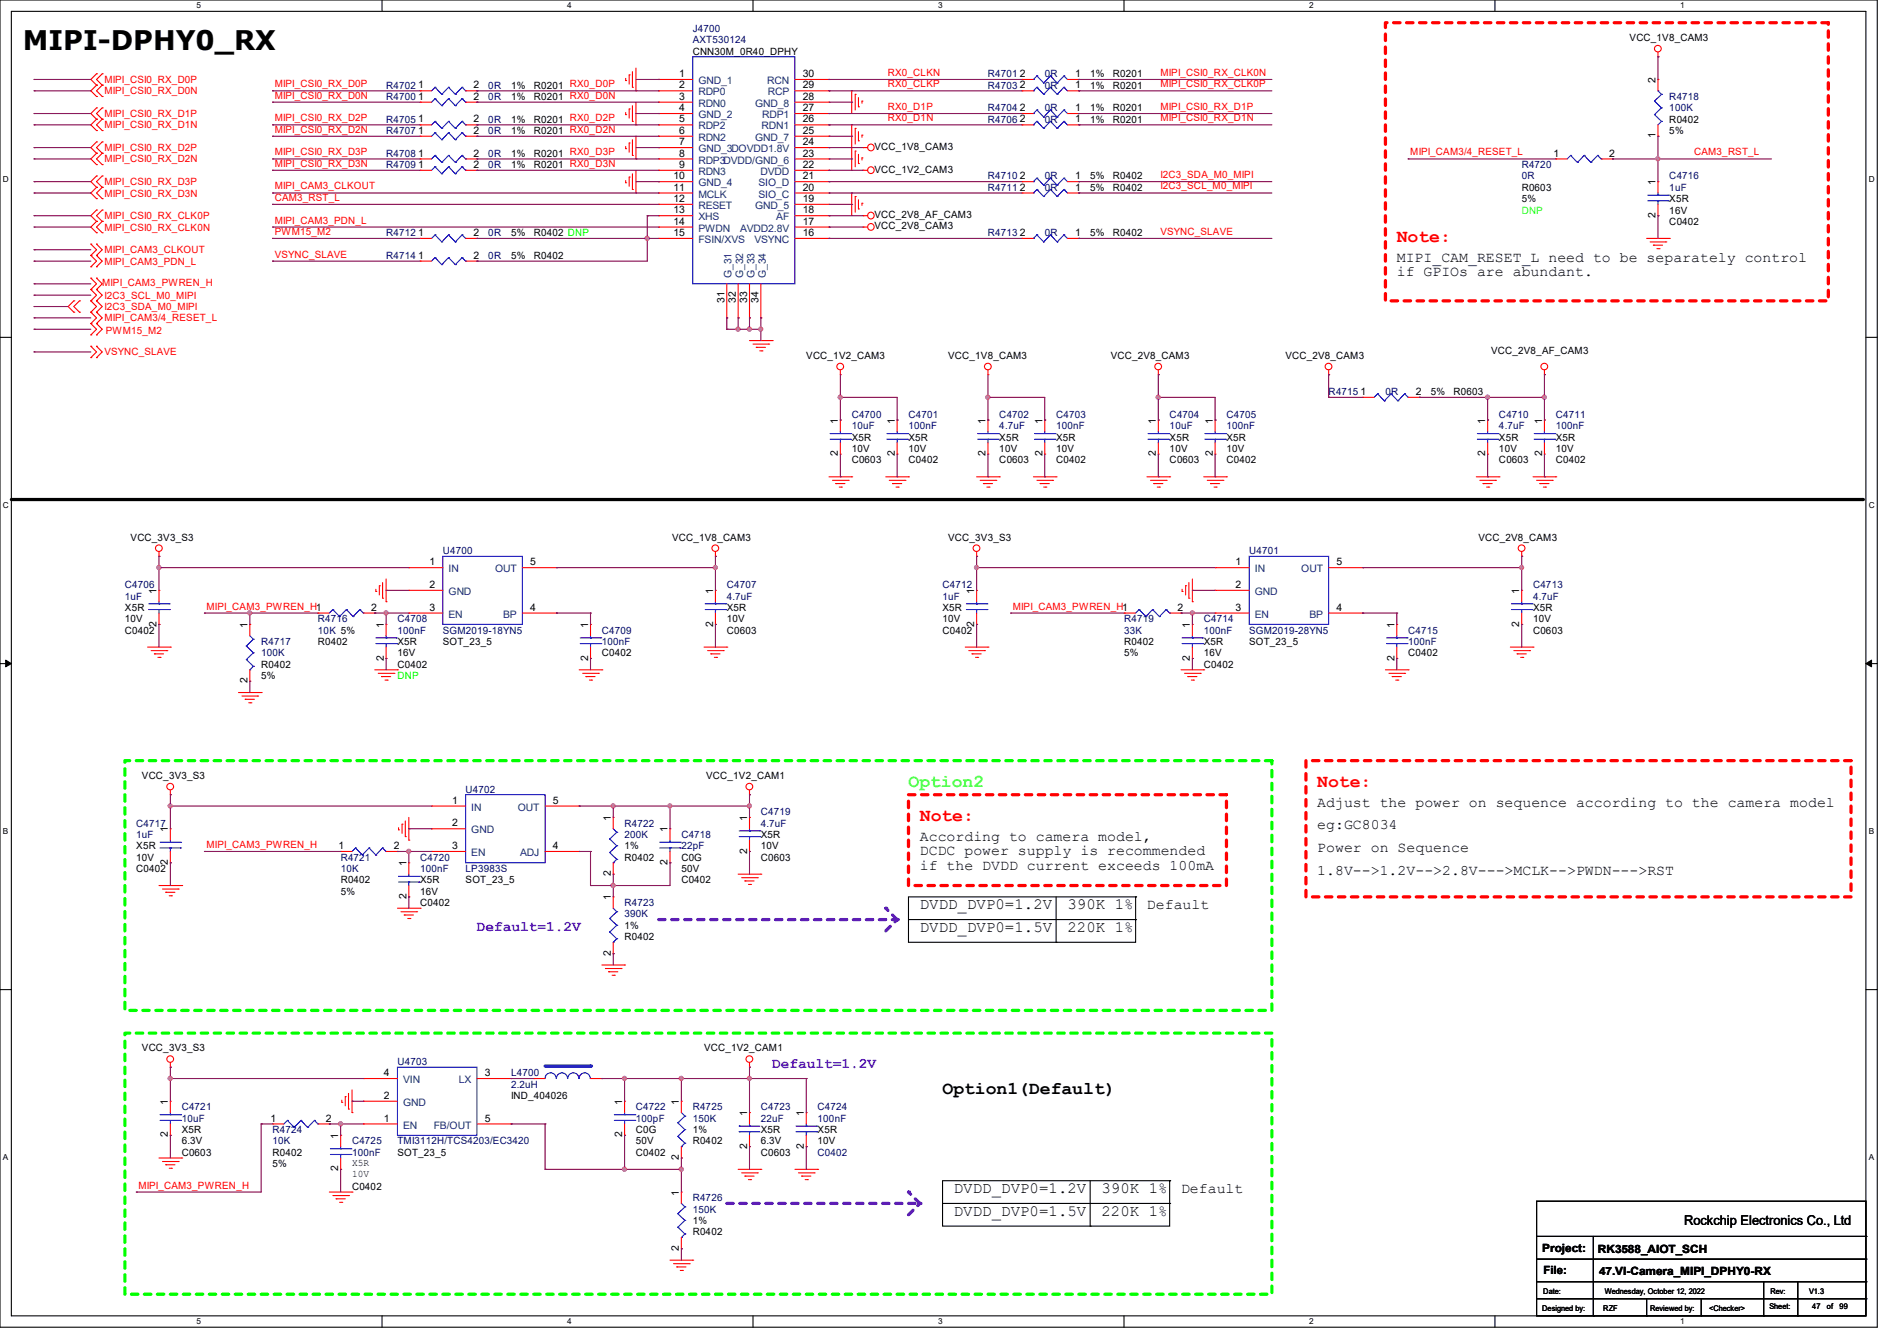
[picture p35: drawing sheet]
<svg xmlns="http://www.w3.org/2000/svg" width="297mm" height="210mm" viewBox="0 0 297 210" stroke-linecap="round" stroke-linejoin="round" font-family="sans-serif">
<defs><g id="words">
<text font-size="4.2" x="3.6" y="7.8">MIPI-DPHY0_RX</text>
<g font-size="2.8" fill="#f00">
<text x="218.7" y="37.9">Note:</text>
<text x="206.2" y="123.3">Note:</text>
<text x="144" y="128.6">Note:</text>
</g>
<text font-size="2.8" fill="#80ff00" x="142.2" y="123.3">Option2</text>
<text font-size="2.8" x="147.6" y="171.3">Option1(Default)</text>
<g font-size="2.5">
<text x="144" y="142.4">DVDD_DVP0=1.2V</text>
<text x="167.1" y="142.4">390K 1%</text>
<text x="144" y="146">DVDD_DVP0=1.5V</text>
<text x="167.1" y="146">220K 1%</text>
<text x="149.4" y="190.4">DVDD_DVP0=1.5V</text>
<text x="149.4" y="186.9">DVDD_DVP0=1.2V</text>
<text x="172.5" y="190.4">220K 1%</text>
<text x="172.5" y="186.9">390K 1%</text>
</g>
<g font-size="2.3">
<text x="218.7" y="41">MIPI_CAM_RESET_L need to be separately control</text>
<text x="218.7" y="43.3">if GPIOs are abundant.</text>
<text x="144" y="131.7">According to camera model,</text>
<text x="206.2" y="126.3">Adjust the power on sequence according to the camera model</text>
<text x="206.2" y="129.9">eg:GC8034</text>
<text x="144" y="133.9">DCDC power supply is recommended</text>
<text x="144" y="136.2">if the DVDD current exceeds 100mA</text>
<text x="206.2" y="133.4">Power on Sequence</text>
<text x="206.2" y="137">1.8V--&gt;1.2V--&gt;2.8V---&gt;MCLK--&gt;PWDN---&gt;RST</text>
<text x="179.6" y="142.3">Default</text>
<text x="184.9" y="186.8">Default</text>
</g>
<g font-size="2.3" fill="#8000ff">
<text x="74.7" y="145.9">Default=1.2V</text>
<text x="120.9" y="167.2">Default=1.2V</text>
</g>
<text font-size="2.1" x="263.7" y="191.9">Rockchip Electronics Co., Ltd</text>
<g font-size="1.8">
<text x="241.5" y="196">Project:</text>
<text x="250.2" y="196.2">RK3588_AIOT_SCH</text>
<text x="241.6" y="199.6">File:</text>
<text x="250.4" y="199.7">47.VI-Camera_MIPI_DPHY0-RX</text>
</g>
<g font-size="1.6" fill="#000080">
<text x="108.5" y="5">J4700</text>
<text x="108.5" y="6.8">AXT530124</text>
<text x="60.5" y="13.9">R4702</text>
<text x="60.5" y="15.7">R4700</text>
<text x="76.5" y="13.9">0R</text>
<text x="76.5" y="15.7">0R</text>
<text x="154.7" y="12.1">R4701</text>
<text x="154.7" y="13.9">R4703</text>
<text x="154.7" y="17.4">R4704</text>
<text x="163.6" y="12.1">0R</text>
<text x="163.6" y="13.9">0R</text>
<text x="163.6" y="17.4">0R</text>
<text x="261.4" y="15.7">R4718</text>
<text x="261.4" y="17.4">100K</text>
<text x="60.5" y="21">R4707</text>
<text x="60.5" y="19.2">R4705</text>
<text x="76.5" y="21">0R</text>
<text x="76.5" y="19.2">0R</text>
<text x="154.7" y="19.2">R4706</text>
<text x="163.6" y="19.2">0R</text>
<text x="60.5" y="26.3">R4709</text>
<text x="60.5" y="24.6">R4708</text>
<text x="76.5" y="26.3">0R</text>
<text x="76.5" y="24.6">0R</text>
<text x="154.7" y="29.9">R4711</text>
<text x="154.7" y="28.1">R4710</text>
<text x="163.6" y="29.9">0R</text>
<text x="163.6" y="28.1">0R</text>
<text x="238.3" y="26.3">R4720</text>
<text x="238.3" y="28.1">0R</text>
<text x="261.4" y="28.1">C4716</text>
<text x="261.4" y="29.9">1uF</text>
<text x="60.5" y="40.6">R4714</text>
<text x="60.5" y="37">R4712</text>
<text x="76.5" y="40.6">0R</text>
<text x="76.5" y="37">0R</text>
<text x="154.7" y="37">R4713</text>
<text x="163.6" y="37">0R</text>
<text x="133.3" y="65.4">C4700</text>
<text x="142.2" y="65.4">C4701</text>
<text x="156.5" y="65.4">C4702</text>
<text x="165.4" y="65.4">C4703</text>
<text x="183.1" y="65.4">C4704</text>
<text x="192" y="65.4">C4705</text>
<text x="208" y="61.9">R4715</text>
<text x="216.9" y="61.9">0R</text>
<text x="234.7" y="65.4">C4710</text>
<text x="243.6" y="65.4">C4711</text>
<text x="133.3" y="67.2">10uF</text>
<text x="142.2" y="67.2">100nF</text>
<text x="156.5" y="67.2">4.7uF</text>
<text x="165.4" y="67.2">100nF</text>
<text x="183.1" y="67.2">10uF</text>
<text x="192" y="67.2">100nF</text>
<text x="234.7" y="67.2">4.7uF</text>
<text x="243.6" y="67.2">100nF</text>
<text x="69.3" y="86.8">U4700</text>
<text x="195.6" y="86.8">U4701</text>
<text x="19.6" y="92.1">C4706</text>
<text x="19.6" y="93.9">1uF</text>
<text x="113.8" y="92.1">C4707</text>
<text x="113.8" y="93.9">4.7uF</text>
<text x="147.6" y="92.1">C4712</text>
<text x="147.6" y="93.9">1uF</text>
<text x="240" y="92.1">C4713</text>
<text x="240" y="93.9">4.7uF</text>
<text x="40.9" y="101">R4717</text>
<text x="49.8" y="97.4">R4716</text>
<text x="49.8" y="99.2">10K 5%</text>
<text x="62.2" y="97.4">C4708</text>
<text x="62.2" y="99.2">100nF</text>
<text x="69.3" y="99.2">SGM2019-18YN5</text>
<text x="94.2" y="99.2">C4709</text>
<text x="94.2" y="101">100nF</text>
<text x="176" y="97.4">R4719</text>
<text x="176" y="99.2">33K</text>
<text x="188.5" y="97.4">C4714</text>
<text x="188.5" y="99.2">100nF</text>
<text x="195.6" y="99.2">SGM2019-28YN5</text>
<text x="220.5" y="99.2">C4715</text>
<text x="220.5" y="101">100nF</text>
<text x="40.9" y="102.8">100K</text>
<text x="72.9" y="124.1">U4702</text>
<text x="21.3" y="129.5">C4717</text>
<text x="21.3" y="131.2">1uF</text>
<text x="97.8" y="129.5">R4722</text>
<text x="97.8" y="131.2">200K</text>
<text x="106.7" y="131.2">C4718</text>
<text x="119.1" y="127.7">C4719</text>
<text x="119.1" y="129.5">4.7uF</text>
<text x="53.3" y="134.8">R4721</text>
<text x="53.3" y="136.6">10K</text>
<text x="65.8" y="134.8">C4720</text>
<text x="65.8" y="136.6">100nF</text>
<text x="72.9" y="136.6">LP3983S</text>
<text x="106.7" y="133">22pF</text>
<text x="97.8" y="141.9">R4723</text>
<text x="97.8" y="143.7">390K</text>
<text x="62.2" y="166.8">U4703</text>
<text x="28.4" y="173.9">C4721</text>
<text x="80" y="168.6">L4700</text>
<text x="80" y="170.3">2.2uH</text>
<text x="99.6" y="173.9">C4722</text>
<text x="108.5" y="173.9">R4725</text>
<text x="119.1" y="173.9">C4723</text>
<text x="128" y="173.9">C4724</text>
<text x="28.4" y="175.7">10uF</text>
<text x="42.7" y="177.5">R4724</text>
<text x="42.7" y="179.2">10K</text>
<text x="55.1" y="179.2">C4725</text>
<text x="62.2" y="179.2">TMI3112H/TCS4203/EC3420</text>
<text x="99.6" y="175.7">100pF</text>
<text x="108.5" y="175.7">150K</text>
<text x="119.1" y="175.7">22uF</text>
<text x="128" y="175.7">100nF</text>
<text x="55.1" y="181">100nF</text>
<text x="128" y="181">C0402</text>
<text x="108.5" y="188.1">R4726</text>
<text x="108.5" y="189.9">150K</text>
</g>
<g font-size="1.6">
<text x="108.5" y="8.6">CNN30M_0R40_DPHY</text>
<text x="255.1" y="6.4">VCC_1V8_CAM3</text>
<text x="65.4" y="13.8">1</text>
<text x="65.4" y="15.6">1</text>
<text x="74.1" y="13.8">2</text>
<text x="74.1" y="15.6">2</text>
<text x="80" y="13.9">1%</text>
<text x="80" y="15.7">1%</text>
<text x="83.6" y="13.9">R0201 RX0_D0P</text>
<text x="83.6" y="15.7">R0201 RX0_D0N</text>
<text x="106.3" y="12.1">1</text>
<text x="106.3" y="13.8">2</text>
<text x="106.3" y="15.6">3</text>
<text x="106.3" y="17.4">4</text>
<text x="125.7" y="17.4">27</text>
<text x="125.7" y="15.6">28</text>
<text x="125.7" y="13.8">29</text>
<text x="125.7" y="12.1">30</text>
<text x="159.7" y="12.1">2</text>
<text x="159.7" y="13.8">2</text>
<text x="159.7" y="17.4">2</text>
<text x="168.4" y="12.1">1</text>
<text x="168.4" y="13.8">1</text>
<text x="168.4" y="17.4">1</text>
<text x="170.7" y="12.1">1%</text>
<text x="170.7" y="13.9">1%</text>
<text x="170.7" y="17.4">1%</text>
<text x="174.2" y="12.1">R0201</text>
<text x="174.2" y="13.9">R0201</text>
<text x="174.2" y="17.4">R0201</text>
<text x="259.2" y="13" transform="rotate(-90 259.2 13)">2</text>
<text x="65.4" y="21">1</text>
<text x="65.4" y="19.2">1</text>
<text x="74.1" y="21">2</text>
<text x="74.1" y="19.2">2</text>
<text x="80" y="21">1%</text>
<text x="80" y="19.2">1%</text>
<text x="83.6" y="21">R0201 RX0_D2N</text>
<text x="83.6" y="19.2">R0201 RX0_D2P</text>
<text x="106.3" y="19.2">5</text>
<text x="106.3" y="21">6</text>
<text x="106.3" y="22.7">7</text>
<text x="125.7" y="22.7">24</text>
<text x="125.7" y="21">25</text>
<text x="125.7" y="19.2">26</text>
<text x="136.9" y="23.5">VCC_1V8_CAM3</text>
<text x="159.7" y="19.2">2</text>
<text x="168.4" y="19.2">1</text>
<text x="170.7" y="19.2">1%</text>
<text x="174.2" y="19.2">R0201</text>
<text x="259.2" y="21.7" transform="rotate(-90 259.2 21.7)">1</text>
<text x="261.4" y="19.2">R0402</text>
<text x="261.4" y="21">5%</text>
<text x="65.4" y="26.3">1</text>
<text x="65.4" y="24.5">1</text>
<text x="74.1" y="26.3">2</text>
<text x="74.1" y="24.5">2</text>
<text x="80" y="26.3">1%</text>
<text x="80" y="24.6">1%</text>
<text x="83.6" y="26.3">R0201 RX0_D3N</text>
<text x="83.6" y="24.6">R0201 RX0_D3P</text>
<text x="105.5" y="28.1">10</text>
<text x="105.5" y="29.8">11</text>
<text x="106.3" y="24.5">8</text>
<text x="106.3" y="26.3">9</text>
<text x="125.7" y="29.8">20</text>
<text x="125.7" y="28.1">21</text>
<text x="125.7" y="26.3">22</text>
<text x="125.7" y="24.5">23</text>
<text x="136.9" y="27.1">VCC_1V2_CAM3</text>
<text x="159.7" y="29.8">2</text>
<text x="159.7" y="28.1">2</text>
<text x="168.4" y="29.8">1</text>
<text x="168.4" y="28.1">1</text>
<text x="170.7" y="29.9">5%</text>
<text x="170.7" y="28.1">5%</text>
<text x="174.2" y="29.9">R0402</text>
<text x="174.2" y="28.1">R0402</text>
<text x="238.3" y="29.9">R0603</text>
<text x="243.2" y="24.5">1</text>
<text x="251.9" y="24.5">2</text>
<text x="259.2" y="29" transform="rotate(-90 259.2 29)">1</text>
<text x="105.5" y="31.6">12</text>
<text x="105.5" y="33.4">13</text>
<text x="105.5" y="35.2">14</text>
<text x="125.7" y="35.2">17</text>
<text x="125.7" y="33.4">18</text>
<text x="125.7" y="31.6">19</text>
<text x="136.9" y="35.9">VCC_2V8_CAM3</text>
<text x="136.9" y="34.2">VCC_2V8_AF_CAM3</text>
<text x="238.3" y="31.7">5%</text>
<text x="259.2" y="34.1" transform="rotate(-90 259.2 34.1)">2</text>
<text x="261.4" y="35.2">C0402</text>
<text x="261.4" y="31.7">X5R</text>
<text x="261.4" y="33.4">16V</text>
<text x="65.4" y="40.5">1</text>
<text x="65.4" y="37">1</text>
<text x="74.1" y="40.5">2</text>
<text x="74.1" y="37">2</text>
<text x="80" y="40.6">5%</text>
<text x="80" y="37">5%</text>
<text x="83.6" y="40.6">R0402</text>
<text x="83.6" y="37">R0402 DNP</text>
<text x="105.5" y="37">15</text>
<text x="125.7" y="37">16</text>
<text x="159.7" y="37">2</text>
<text x="168.4" y="37">1</text>
<text x="170.7" y="37">5%</text>
<text x="174.2" y="37">R0402</text>
<text x="113.4" y="47.5" transform="rotate(-90 113.4 47.5)">31</text>
<text x="115.2" y="47.5" transform="rotate(-90 115.2 47.5)">32</text>
<text x="117" y="47.5" transform="rotate(-90 117 47.5)">33</text>
<text x="118.7" y="47.5" transform="rotate(-90 118.7 47.5)">34</text>
<text x="126.2" y="56.2">VCC_1V2_CAM3</text>
<text x="148.5" y="56.2">VCC_1V8_CAM3</text>
<text x="173.9" y="56.2">VCC_2V8_CAM3</text>
<text x="201.3" y="56.2">VCC_2V8_CAM3</text>
<text x="233.5" y="55.5">VCC_2V8_AF_CAM3</text>
<text x="213" y="61.8">1</text>
<text x="221.7" y="61.8">2</text>
<text x="224" y="61.9">5%</text>
<text x="227.6" y="61.9">R0603</text>
<text x="131.2" y="71.5" transform="rotate(-90 131.2 71.5)">2</text>
<text x="131.2" y="66.3" transform="rotate(-90 131.2 66.3)">1</text>
<text x="133.3" y="69">X5R</text>
<text x="133.3" y="70.8">10V</text>
<text x="140.1" y="71.5" transform="rotate(-90 140.1 71.5)">2</text>
<text x="140.1" y="66.3" transform="rotate(-90 140.1 66.3)">1</text>
<text x="142.2" y="69">X5R</text>
<text x="142.2" y="70.8">10V</text>
<text x="154.3" y="71.5" transform="rotate(-90 154.3 71.5)">2</text>
<text x="154.3" y="66.3" transform="rotate(-90 154.3 66.3)">1</text>
<text x="156.5" y="69">X5R</text>
<text x="156.5" y="70.8">10V</text>
<text x="163.2" y="71.5" transform="rotate(-90 163.2 71.5)">2</text>
<text x="163.2" y="66.3" transform="rotate(-90 163.2 66.3)">1</text>
<text x="165.4" y="69">X5R</text>
<text x="165.4" y="70.8">10V</text>
<text x="181" y="71.5" transform="rotate(-90 181 71.5)">2</text>
<text x="181" y="66.3" transform="rotate(-90 181 66.3)">1</text>
<text x="183.1" y="69">X5R</text>
<text x="183.1" y="70.8">10V</text>
<text x="189.9" y="71.5" transform="rotate(-90 189.9 71.5)">2</text>
<text x="189.9" y="66.3" transform="rotate(-90 189.9 66.3)">1</text>
<text x="192" y="69">X5R</text>
<text x="192" y="70.8">10V</text>
<text x="232.5" y="71.5" transform="rotate(-90 232.5 71.5)">2</text>
<text x="232.5" y="66.3" transform="rotate(-90 232.5 66.3)">1</text>
<text x="234.7" y="69">X5R</text>
<text x="234.7" y="70.8">10V</text>
<text x="241.4" y="71.5" transform="rotate(-90 241.4 71.5)">2</text>
<text x="241.4" y="66.3" transform="rotate(-90 241.4 66.3)">1</text>
<text x="243.6" y="69">X5R</text>
<text x="243.6" y="70.8">10V</text>
<text x="133.3" y="72.6">C0603</text>
<text x="142.2" y="72.6">C0402</text>
<text x="156.5" y="72.6">C0603</text>
<text x="165.4" y="72.6">C0402</text>
<text x="183.1" y="72.6">C0603</text>
<text x="192" y="72.6">C0402</text>
<text x="234.7" y="72.6">C0603</text>
<text x="243.6" y="72.6">C0402</text>
<text x="20.4" y="84.7">VCC_3V3_S3</text>
<text x="67.2" y="88.5">1</text>
<text x="83" y="88.5">5</text>
<text x="105.2" y="84.7">VCC_1V8_CAM3</text>
<text x="148.5" y="84.7">VCC_3V3_S3</text>
<text x="193.5" y="88.5">1</text>
<text x="209.3" y="88.5">5</text>
<text x="231.5" y="84.7">VCC_2V8_CAM3</text>
<text x="19.6" y="95.7">X5R</text>
<text x="24.5" y="93" transform="rotate(-90 24.5 93)">1</text>
<text x="58.1" y="95.6">2</text>
<text x="67.2" y="92.1">2</text>
<text x="67.2" y="95.6">3</text>
<text x="83" y="95.6">4</text>
<text x="111.6" y="93" transform="rotate(-90 111.6 93)">1</text>
<text x="113.8" y="95.7">X5R</text>
<text x="147.6" y="95.7">X5R</text>
<text x="152.5" y="93" transform="rotate(-90 152.5 93)">1</text>
<text x="184.4" y="95.6">2</text>
<text x="193.5" y="92.1">2</text>
<text x="193.5" y="95.6">3</text>
<text x="209.3" y="95.6">4</text>
<text x="237.9" y="93" transform="rotate(-90 237.9 93)">1</text>
<text x="240" y="95.7">X5R</text>
<text x="19.6" y="99.2">C0402</text>
<text x="19.6" y="97.4">10V</text>
<text x="24.5" y="98.1" transform="rotate(-90 24.5 98.1)">2</text>
<text x="38.7" y="98.3" transform="rotate(-90 38.7 98.3)">1</text>
<text x="49.8" y="101">R0402</text>
<text x="60.1" y="98.3" transform="rotate(-90 60.1 98.3)">1</text>
<text x="62.2" y="101">X5R</text>
<text x="69.3" y="101">SOT_23_5</text>
<text x="92.1" y="98.3" transform="rotate(-90 92.1 98.3)">1</text>
<text x="111.6" y="98.1" transform="rotate(-90 111.6 98.1)">2</text>
<text x="113.8" y="99.2">C0603</text>
<text x="113.8" y="97.4">10V</text>
<text x="147.6" y="99.2">C0402</text>
<text x="147.6" y="97.4">10V</text>
<text x="152.5" y="98.1" transform="rotate(-90 152.5 98.1)">2</text>
<text x="176" y="101">R0402</text>
<text x="186.3" y="98.3" transform="rotate(-90 186.3 98.3)">1</text>
<text x="188.5" y="101">X5R</text>
<text x="195.6" y="101">SOT_23_5</text>
<text x="218.3" y="98.3" transform="rotate(-90 218.3 98.3)">1</text>
<text x="237.9" y="98.1" transform="rotate(-90 237.9 98.1)">2</text>
<text x="240" y="99.2">C0603</text>
<text x="240" y="97.4">10V</text>
<text x="38.7" y="107" transform="rotate(-90 38.7 107)">2</text>
<text x="40.9" y="104.6">R0402</text>
<text x="40.9" y="106.3">5%</text>
<text x="60.1" y="103.5" transform="rotate(-90 60.1 103.5)">2</text>
<text x="62.2" y="104.6">C0402</text>
<text x="62.2" y="102.8">16V</text>
<text x="92.1" y="103.5" transform="rotate(-90 92.1 103.5)">2</text>
<text x="94.2" y="102.8">C0402</text>
<text x="176" y="102.8">5%</text>
<text x="186.3" y="103.5" transform="rotate(-90 186.3 103.5)">2</text>
<text x="188.5" y="104.6">C0402</text>
<text x="188.5" y="102.8">16V</text>
<text x="218.3" y="103.5" transform="rotate(-90 218.3 103.5)">2</text>
<text x="220.5" y="102.8">C0402</text>
<text x="22.2" y="122">VCC_3V3_S3</text>
<text x="70.8" y="125.9">1</text>
<text x="86.6" y="125.9">5</text>
<text x="110.6" y="122">VCC_1V2_CAM1</text>
<text x="26.3" y="130.3" transform="rotate(-90 26.3 130.3)">1</text>
<text x="70.8" y="129.4">2</text>
<text x="95.6" y="128.6" transform="rotate(-90 95.6 128.6)">1</text>
<text x="104.5" y="130.3" transform="rotate(-90 104.5 130.3)">1</text>
<text x="117" y="128.6" transform="rotate(-90 117 128.6)">1</text>
<text x="119.1" y="131.2">X5R</text>
<text x="21.3" y="136.6">C0402</text>
<text x="21.3" y="133">X5R</text>
<text x="21.3" y="134.8">10V</text>
<text x="26.3" y="135.5" transform="rotate(-90 26.3 135.5)">2</text>
<text x="53" y="133">1</text>
<text x="61.7" y="133">2</text>
<text x="63.6" y="135.7" transform="rotate(-90 63.6 135.7)">1</text>
<text x="70.8" y="133">3</text>
<text x="86.6" y="133">4</text>
<text x="95.6" y="137.2" transform="rotate(-90 95.6 137.2)">2</text>
<text x="97.8" y="134.8">R0402</text>
<text x="97.8" y="133">1%</text>
<text x="104.5" y="135.5" transform="rotate(-90 104.5 135.5)">2</text>
<text x="106.7" y="134.8">C0G</text>
<text x="106.7" y="136.6">50V</text>
<text x="117" y="133.7" transform="rotate(-90 117 133.7)">2</text>
<text x="119.1" y="134.8">C0603</text>
<text x="119.1" y="133">10V</text>
<text x="53.3" y="138.3">R0402</text>
<text x="53.3" y="140.1">5%</text>
<text x="63.6" y="140.8" transform="rotate(-90 63.6 140.8)">2</text>
<text x="65.8" y="141.9">C0402</text>
<text x="65.8" y="138.3">X5R</text>
<text x="65.8" y="140.1">16V</text>
<text x="72.9" y="138.3">SOT_23_5</text>
<text x="95.6" y="141" transform="rotate(-90 95.6 141)">1</text>
<text x="106.7" y="138.3">C0402</text>
<text x="95.6" y="149.7" transform="rotate(-90 95.6 149.7)">2</text>
<text x="97.8" y="147.2">R0402</text>
<text x="97.8" y="145.5">1%</text>
<text x="22.2" y="164.7">VCC_3V3_S3</text>
<text x="110.2" y="164.7">VCC_1V2_CAM1</text>
<text x="26.3" y="173" transform="rotate(-90 26.3 173)">1</text>
<text x="60.1" y="172.1">2</text>
<text x="60.1" y="168.5">4</text>
<text x="75.9" y="168.5">3</text>
<text x="80" y="172.1">IND_404026</text>
<text x="97.4" y="173" transform="rotate(-90 97.4 173)">1</text>
<text x="106.3" y="173" transform="rotate(-90 106.3 173)">1</text>
<text x="26.3" y="178.1" transform="rotate(-90 26.3 178.1)">2</text>
<text x="28.4" y="177.5">X5R</text>
<text x="28.4" y="179.2">6.3V</text>
<text x="42.3" y="175.6">1</text>
<text x="51" y="175.6">2</text>
<text x="53" y="178.3" transform="rotate(-90 53 178.3)">1</text>
<text x="60.1" y="175.6">1</text>
<text x="75.9" y="175.6">5</text>
<text x="97.4" y="178.1" transform="rotate(-90 97.4 178.1)">2</text>
<text x="99.6" y="177.5">C0G</text>
<text x="99.6" y="179.2">50V</text>
<text x="108.5" y="179.2">R0402</text>
<text x="108.5" y="177.5">1%</text>
<text x="117" y="179.9" transform="rotate(-90 117 179.9)">2</text>
<text x="117" y="174.8" transform="rotate(-90 117 174.8)">1</text>
<text x="119.1" y="177.5">X5R</text>
<text x="119.1" y="179.2">6.3V</text>
<text x="125.9" y="179.9" transform="rotate(-90 125.9 179.9)">2</text>
<text x="125.9" y="174.8" transform="rotate(-90 125.9 174.8)">1</text>
<text x="128" y="177.5">X5R</text>
<text x="128" y="179.2">10V</text>
<text x="28.4" y="181">C0603</text>
<text x="42.7" y="181">R0402</text>
<text x="42.7" y="182.8">5%</text>
<text x="53" y="183.5" transform="rotate(-90 53 183.5)">2</text>
<text x="55.1" y="182.6">X5R</text>
<text x="55.1" y="184.4">10V</text>
<text x="62.2" y="181">SOT_23_5</text>
<text x="99.6" y="181">C0402</text>
<text x="106.3" y="181.7" transform="rotate(-90 106.3 181.7)">2</text>
<text x="119.1" y="181">C0603</text>
<text x="55.1" y="186.3">C0402</text>
<text x="106.3" y="187.2" transform="rotate(-90 106.3 187.2)">1</text>
<text x="108.5" y="191.7">1%</text>
<text x="106.3" y="195.9" transform="rotate(-90 106.3 195.9)">2</text>
<text x="108.5" y="193.5">R0402</text>
</g>
<g font-size="1.6" fill="#f00">
<text x="139" y="11.9">RX0_CLKN</text>
<text x="181.7" y="11.9">MIPI_CSI0_RX_CLK0N</text>
<text x="16.3" y="13">MIPI_CSI0_RX_D0P</text>
<text x="16.3" y="14.8">MIPI_CSI0_RX_D0N</text>
<text x="43" y="13.7">MIPI_CSI0_RX_D0P</text>
<text x="43" y="15.5">MIPI_CSI0_RX_D0N</text>
<text x="139" y="13.7">RX0_CLKP</text>
<text x="139" y="17.2">RX0_D1P</text>
<text x="181.7" y="13.7">MIPI_CSI0_RX_CLK0P</text>
<text x="181.7" y="17.2">MIPI_CSI0_RX_D1P</text>
<text x="16.3" y="18.3">MIPI_CSI0_RX_D1P</text>
<text x="16.3" y="20.1">MIPI_CSI0_RX_D1N</text>
<text x="16.3" y="23.7">MIPI_CSI0_RX_D2P</text>
<text x="43" y="19">MIPI_CSI0_RX_D2P</text>
<text x="43" y="20.8">MIPI_CSI0_RX_D2N</text>
<text x="139" y="19">RX0_D1N</text>
<text x="181.7" y="19">MIPI_CSI0_RX_D1N</text>
<text x="16.3" y="25.4">MIPI_CSI0_RX_D2N</text>
<text x="16.3" y="29">MIPI_CSI0_RX_D3P</text>
<text x="43" y="29.7">MIPI_CAM3_CLKOUT</text>
<text x="43" y="24.3">MIPI_CSI0_RX_D3P</text>
<text x="43" y="26.1">MIPI_CSI0_RX_D3N</text>
<text x="181.7" y="27.9">I2C3_SDA_M0_MIPI</text>
<text x="181.7" y="29.7">I2C3_SCL_M0_MIPI</text>
<text x="220.8" y="24.3">MIPI_CAM3/4_RESET_L</text>
<text x="265.3" y="24.3">CAM3_RST_L</text>
<text x="16.3" y="30.8">MIPI_CSI0_RX_D3N</text>
<text x="16.3" y="34.3">MIPI_CSI0_RX_CLK0P</text>
<text x="43" y="31.5">CAM3_RST_L</text>
<text x="43" y="35">MIPI_CAM3_PDN_L</text>
<text x="16.3" y="36.1">MIPI_CSI0_RX_CLK0N</text>
<text x="16.3" y="39.7">MIPI_CAM3_CLKOUT</text>
<text x="16.3" y="41.4">MIPI_CAM3_PDN_L</text>
<text x="43" y="36.8">PWM15_M2</text>
<text x="43" y="40.3">VSYNC_SLAVE</text>
<text x="181.7" y="36.8">VSYNC_SLAVE</text>
<text x="16" y="44.8">MIPI_CAM3_PWREN_H</text>
<text x="16.3" y="46.8">I2C3_SCL_M0_MIPI</text>
<text x="16.3" y="48.6">I2C3_SDA_M0_MIPI</text>
<text x="16.3" y="50.3">MIPI_CAM3/4_RESET_L</text>
<text x="16.6" y="52.3">PWM15_M2</text>
<text x="16.3" y="55.7">VSYNC_SLAVE</text>
<text x="32.3" y="95.5">MIPI_CAM3_PWREN_H1</text>
<text x="158.6" y="95.5">MIPI_CAM3_PWREN_H1</text>
<text x="32.3" y="132.8">MIPI_CAM3_PWREN_H</text>
<text x="21.7" y="186.1">MIPI_CAM3_PWREN_H</text>
</g>
<g font-size="1.6" fill="#004080">
<text x="109.3" y="13.2">GND_1</text>
<text x="109.3" y="14.9">RDP0</text>
<text x="109.3" y="16.7">RDN0</text>
<text x="118.2" y="16.7">GND_8</text>
<text x="120.1" y="13.2">RCN</text>
<text x="120.2" y="14.9">RCP</text>
<text x="109.3" y="18.5">GND_2</text>
<text x="109.3" y="20.3">RDP2</text>
<text x="109.3" y="22.1">RDN2</text>
<text x="109.3" y="23.8">GND_3DOVDD1.8V</text>
<text x="118.2" y="22.1">GND_7</text>
<text x="119.3" y="20.3">RDN1</text>
<text x="119.3" y="18.5">RDP1</text>
<text x="109.3" y="25.6">RDP3DVDD/GND_6</text>
<text x="109.3" y="27.4">RDN3</text>
<text x="109.3" y="29.2">GND_4</text>
<text x="118.7" y="29.2">SIO_D</text>
<text x="119.1" y="27.4">DVDD</text>
<text x="109.3" y="30.9">MCLK</text>
<text x="109.3" y="32.7">RESET</text>
<text x="109.3" y="34.5">XHS</text>
<text x="118.2" y="32.7">GND_5</text>
<text x="118.7" y="30.9">SIO_C</text>
<text x="121.5" y="34.5">AF</text>
<text x="109.3" y="36.3">PWDN</text>
<text x="109.3" y="38.1">FSIN/XVS</text>
<text x="115.9" y="36.3">AVDD2.8V</text>
<text x="118.1" y="38.1">VSYNC</text>
<text x="114.6" y="43.6" transform="rotate(-90 114.6 43.6)">G_31</text>
<text x="116.3" y="43.6" transform="rotate(-90 116.3 43.6)">G_32</text>
<text x="118.1" y="43.6" transform="rotate(-90 118.1 43.6)">G_33</text>
<text x="119.9" y="43.6" transform="rotate(-90 119.9 43.6)">G_34</text>
<text x="70.2" y="89.6">IN</text>
<text x="77.5" y="89.6">OUT</text>
<text x="196.5" y="89.6">IN</text>
<text x="203.7" y="89.6">OUT</text>
<text x="70.2" y="93.2">GND</text>
<text x="196.5" y="93.2">GND</text>
<text x="70.2" y="96.7">EN</text>
<text x="78.8" y="96.7">BP</text>
<text x="196.5" y="96.7">EN</text>
<text x="205" y="96.7">BP</text>
<text x="73.8" y="127">IN</text>
<text x="73.8" y="130.5">GND</text>
<text x="81.1" y="127">OUT</text>
<text x="73.8" y="134.1">EN</text>
<text x="81.4" y="134.1">ADJ</text>
<text x="63.1" y="173.2">GND</text>
<text x="63.1" y="169.6">VIN</text>
<text x="71.8" y="169.6">LX</text>
<text x="63.1" y="176.7">EN</text>
<text x="67.9" y="176.7">FB/OUT</text>
</g>
<text font-size="1.6" fill="#00ff40" x="238.3" y="33.4">DNP</text>
<text font-size="1.6" fill="#0f0" x="62.2" y="106.3">DNP</text>
<g font-size="1.3">
<text x="30.8" y="1.3">5</text>
<text x="88.8" y="1.3">4</text>
<text x="146.9" y="1.3">3</text>
<text x="205" y="1.3">2</text>
<text x="263.1" y="1.3">1</text>
<text x=".5" y="28.4">D</text>
<text x="292.6" y="28.4">D</text>
<text x=".5" y="79.5">C</text>
<text x="292.6" y="79.5">C</text>
<text x=".5" y="130.6">B</text>
<text x="292.6" y="130.6">B</text>
<text x=".5" y="181.7">A</text>
<text x="292.6" y="181.7">A</text>
<text x="30.8" y="207.4">5</text>
<text x="88.8" y="207.4">4</text>
<text x="146.9" y="207.4">3</text>
<text x="205" y="207.4">2</text>
<text x="263.1" y="207.4">1</text>
</g>
<g font-size="1.2">
<text x="241.6" y="202.6">Date:</text>
<text x="251.2" y="202.6">Wednesday, October 12, 2022</text>
<text x="277.2" y="202.6">Rev:</text>
<text x="283.2" y="202.6">V1.3</text>
<text x="241.5" y="205.3">Designed by:</text>
<text x="251" y="205.3">RZF</text>
<text x="258.4" y="205.3">Reviewed by:</text>
<text x="267.6" y="205.3">&lt;Checker&gt;</text>
<text x="277" y="205.1">Sheet:</text>
<text x="283.8" y="205.1">47</text>
<text x="286" y="205.1">of</text>
<text x="288" y="205.1">99</text>
</g>
</g></defs>
<path d="M0 0h293.9v207.9h-293.9zM1.8 1.8h290.3v204.3h-290.3z" fill="none" stroke="#000" stroke-width=".17"/>
<g fill="#fff">
<path d="M30.8 .2h.7v1.4h-.7z"/>
<path d="M30.8 206.2h.7v1.4h-.7z"/>
</g>
<path d="M59.8 0v1.8M59.8 206.1v1.8" fill="none" stroke="#000" stroke-width=".17"/>
<g fill="#fff">
<path d="M88.8 .2h.7v1.4h-.7z"/>
<path d="M88.8 206.2h.7v1.4h-.7z"/>
</g>
<path d="M117.9 0v1.8M117.9 206.1v1.8" fill="none" stroke="#000" stroke-width=".17"/>
<g fill="#fff">
<path d="M146.9 .2h.7v1.4h-.7z"/>
<path d="M146.9 206.2h.7v1.4h-.7z"/>
</g>
<path d="M176 0v1.8M176 206.1v1.8" fill="none" stroke="#000" stroke-width=".17"/>
<g fill="#fff">
<path d="M205 .2h.7v1.4h-.7z"/>
<path d="M205 206.2h.7v1.4h-.7z"/>
</g>
<path d="M234.1 0v1.8M234.1 206.1v1.8" fill="none" stroke="#000" stroke-width=".17"/>
<g fill="#fff">
<path d="M263.1 .2h.6v1.4h-.6z"/>
<path d="M263.1 206.2h.6v1.4h-.6z"/>
<path d="M.5 27.3h.9v1.4h-.9z"/>
<path d="M292.6 27.3h.9v1.4h-.9z"/>
<path d="M.5 78.4h.9v1.4h-.9z"/>
<path d="M292.6 78.4h.9v1.4h-.9z"/>
</g>
<path d="M0 52.8h1.8M292.1 52.8h1.8" fill="none" stroke="#000" stroke-width=".17"/>
<g fill="#fff">
<path d="M.5 129.5h.8v1.4h-.8z"/>
<path d="M292.6 129.5h.8v1.4h-.8z"/>
</g>
<path d="M0 103.9h1.8M292.1 103.9h1.8" fill="none" stroke="#000" stroke-width=".17"/>
<path d="M.9 103.4l.9 .5-.9 .5zM292.1 103.9l.9-.5v1z" fill="#000" stroke="#000" stroke-width=".16"/>
<g fill="#fff">
<path d="M.5 180.5h.8v1.4h-.8z"/>
<path d="M292.6 180.5h.8v1.4h-.8z"/>
</g>
<path d="M0 155h1.8M292.1 155h1.8" fill="none" stroke="#000" stroke-width=".17"/>
<path d="M113.8 188.5h30.2" fill="none" stroke="#8000ff" stroke-width=".51" stroke-dasharray="1 1"/>
<circle cx="144" cy="188.5" r=".25" fill="#8000ff" stroke-dasharray="1 1"/>
<path d="M19.6 119.1h179.5v39.1h-179.5zM19.6 161.8h179.5v40.9h-179.5z" fill="none" stroke="#0f0" stroke-width=".51" stroke-dasharray="1 1"/>
<path d="M142.2 124.5h49.8v14.2h-49.8z" fill="none" stroke="#f00" stroke-width=".51" stroke-dasharray="1 1"/>
<path d="M103.1 144h37.4" fill="none" stroke="#8000ff" stroke-width=".51" stroke-dasharray="1 1"/>
<circle cx="140.5" cy="144" r=".25" fill="#8000ff" stroke-dasharray="1 1"/>
<path d="M216.9 3.6h69.4v43.5h-69.4zM204.5 119.1h85.3v21.4h-85.3z" fill="none" stroke="#f00" stroke-width=".51" stroke-dasharray="1 1"/>
<path d="M1.8 78.2h289.8" fill="none" stroke="#000" stroke-width=".51"/>
<circle cx="291.6" cy="78.2" r=".25" fill="#000"/>
<path d="M147.6 184.9h35.5v7.1h-35.5zM147.6 188.5h35.5M170.7 192h.1M170.7 184.9v7.1M183.1 188.5h.1M183.1 184.9h.1" fill="none" stroke="#000" stroke-width=".17"/>
<path d="M142.2 190.2l1.8-1.7" fill="none" stroke="#8000ff" stroke-width=".51" stroke-dasharray="1 1"/>
<circle cx="144" cy="188.5" r=".25" fill="#8000ff" stroke-dasharray="1 1"/>
<path d="M144 188.5l-1.8-1.8" fill="none" stroke="#8000ff" stroke-width=".51" stroke-dasharray="1 1"/>
<circle cx="142.2" cy="186.7" r=".25" fill="#8000ff" stroke-dasharray="1 1"/>
<path d="M142.2 140.5h35.6v7.1h-35.6zM142.2 144h35.6M165.4 147.6h.1M165.4 140.5v7.1M177.8 144h.1M177.8 140.5h.1" fill="none" stroke="#000" stroke-width=".17"/>
<path d="M140.5 144l-1.8-1.8" fill="none" stroke="#8000ff" stroke-width=".51" stroke-dasharray="1 1"/>
<circle cx="138.7" cy="142.2" r=".25" fill="#8000ff" stroke-dasharray="1 1"/>
<path d="M138.7 145.8l1.8-1.8" fill="none" stroke="#8000ff" stroke-width=".51" stroke-dasharray="1 1"/>
<circle cx="140.5" cy="144" r=".25" fill="#8000ff" stroke-dasharray="1 1"/>
<g fill="none" stroke="#f00" stroke-width=".17">
<path d="M15.1 11.6h.1M15.1 13.3h.1M15.1 15.1h.1M15.1 16.9h.1M15.1 18.7h.1M15.1 11.6l-.9 .8 .9 .9M15.1 13.3l-.9 .9 .9 .9M15.1 16.9l-.9 .9 .9 .9M15.1 18.7l-.9 .9 .9 .8M16 13.3h.1M16 11.6h.1M16 15.1h.1"/>
<path d="M16 18.7h.1M16 16.9h.1M16 11.6l-.9 .8 .9 .9M16 13.3l-.9 .9 .9 .9M16 16.9l-.9 .9 .9 .9M16 18.7l-.9 .9 .9 .8M65.8 19.6h.1M65.8 14.2h.1M65.8 19.6h1.8M65.8 14.2h1.8M72.9 19.6h1.8M72.9 14.2h1.8"/>
<path d="M74.7 19.6h.1M74.7 14.2h.1M98 12.6h.1M98 17.9h.1M98 12.3v.3M98 17.6v.3M98.5 11.7h.1M98.5 17.1h.1M98.5 11.7v1.5M98.5 17.1v1.4M99 13.7h.1M99 19h.1"/>
<path d="M99 11.2v2.5M99 16.6v2.4M99.6 14.2h.1M99.6 19.6h.1M99.6 10.7v3.5M99.6 16v3.6M103.1 12.4h.1M103.1 14.2h.1M103.1 16h.1M103.1 17.8h.1M103.1 19.6h.1M103.1 19.6h5.4"/>
<path d="M103.1 14.2h5.4M103.1 12.4h5.4M103.1 16h5.4M103.1 17.8h5.4M124.5 19.6h5.3M124.5 14.2h5.3M124.5 12.4h5.3M124.5 16h5.3M124.5 17.8h5.3M129.8 19.6h.1M129.8 17.8h.1M129.8 16h.1"/>
<path d="M129.8 14.2h.1M129.8 12.4h.1M133.3 14.2h.1M133.3 19.6h.1M133.3 14.2v3.6M133.3 19.6v7.1M133.9 14.8h.1M133.9 14.8v2.4M134.4 16.7h.1M134.4 15.3v1.4M135 15.8h.1M135 15.8v.4"/>
<path d="M160 12.4h.1M160 14.2h.1M160 19.6h.1M160 19.6h1.8M160 14.2h1.8M160 12.4h1.8M167.1 19.6h1.8M167.1 14.2h1.8M167.1 12.4h1.8M168.9 12.4h.1M168.9 14.2h.1M168.9 19.6h.1"/>
<path d="M259.6 8.9h.1M259.6 8.2v.7M14.2 38.2h.1M14.2 38.2l.9 .9-.9 .9M15.1 20.4h.1M15.1 22.2h.1M15.1 24h.1M15.1 25.8h.1M15.1 27.6h.1M15.1 29.3h.1M15.1 31.1h.1M15.1 32.9h.1"/>
<path d="M15.1 34.7h.1M15.1 36.4h.1M15.1 38.2h.1M15.1 22.2l-.9 .9 .9 .9M15.1 24l-.9 .9 .9 .9M15.1 27.6l-.9 .8 .9 .9M15.1 29.3l-.9 .9 .9 .9M15.1 32.9l-.9 .9 .9 .9M15.1 34.7l-.9 .9 .9 .8M15.1 38.2l.9 .9-.9 .9M16 20.4h.1M16 24h.1"/>
<path d="M16 22.2h.1M16 25.8h.1M16 29.3h.1M16 27.6h.1M16 31.1h.1M16 34.7h.1M16 32.9h.1M16 36.4h.1M16 22.2l-.9 .9 .9 .9M16 24l-.9 .9 .9 .9M16 27.6l-.9 .8 .9 .9M16 29.3l-.9 .9 .9 .9"/>
<path d="M16 32.9l-.9 .9 .9 .9M16 34.7l-.9 .9 .9 .8M65.8 21.3h.1M65.8 26.7h.1M65.8 26.7h1.8M65.8 21.3h1.8M72.9 26.7h1.8M72.9 21.3h1.8M74.7 21.3h.1M74.7 26.7h.1M98 23.3h.1M98 28.6h.1"/>
<path d="M98 22.9v.4M98 28.3v.3M98.5 22.4h.1M98.5 27.7h.1M98.5 22.4v1.4M98.5 27.7v1.5M99 24.3h.1M99 29.7h.1M99 21.9v2.4M99 27.2v2.5M99.6 24.9h.1M99.6 30.2h.1"/>
<path d="M99.6 21.3v3.6M99.6 26.7v3.5M103.1 21.3h.1M103.1 23.1h.1M103.1 24.9h.1M103.1 26.7h.1M103.1 28.4h.1M103.1 30.2h.1M103.1 32h.1M103.1 33.8h.1M103.1 35.6h.1M103.1 37.3h.1"/>
<path d="M103.1 23.1h5.4M103.1 26.7h5.4M103.1 35.6h5.4M103.1 33.8h5.4M103.1 37.3h5.4M103.1 21.3h5.4M103.1 24.9h5.4M103.1 28.4h5.4M103.1 30.2h5.4M103.1 32h5.4M124.5 23.1h5.3M124.5 26.7h5.3"/>
<path d="M124.5 35.6h5.3M124.5 33.8h5.3M124.5 37.3h5.3M124.5 21.3h5.3M124.5 24.9h5.3M124.5 28.4h5.3M124.5 30.2h5.3M124.5 32h5.3M129.8 37.3h.1M129.8 35.6h.1M129.8 33.8h.1M129.8 32h.1"/>
<path d="M129.8 30.2h.1M129.8 28.4h.1M129.8 26.7h.1M129.8 24.9h.1M129.8 23.1h.1M129.8 21.3h.1M133.3 23.1h.1M133.3 30.2h.1M133.3 30.2v3.6M133.9 20.1h.1M133.9 23.7h.1M133.9 30.8h.1"/>
<path d="M133.9 20.1v2.5M133.9 23.7v2.4M133.9 30.8v2.4M134.4 22.1h.1M134.4 25.6h.1M134.4 32.7h.1M134.4 20.6v1.5M134.4 24.2v1.4M134.4 31.3v1.4M135 21.2h.1M135 24.7h.1M135 31.8h.1"/>
<path d="M135 21.2v.3M135 24.7v.4M135 31.8v.4M135.1 23.1h.1M135.1 26.7h.1M135.1 35.6h.1M135.1 33.8h.1M135.1 23.1h.7M135.1 26.7h.7M135.1 35.6h.7M135.1 33.8h.7M257.8 37.3h3.6"/>
<path d="M258.4 37.9h2.4M258.9 38.4h.1M258.9 38.4h1.4M259.4 38.9h.4M259.8 38.9h.1M260.8 37.9h.1M261.4 37.3h.1M11.6 47.1h.1M11.6 48.9h.1M11.6 47.1l-.9 .9 .9 .9M12.4 48.9h.1M12.4 47.1h.1"/>
<path d="M12.4 47.1l-.8 .9 .8 .9M14.2 40h.1M14.2 41.8h.1M14.2 45.3h.1M14.2 43.6h.1M14.2 48.9h.1M14.2 47.1h.1M14.2 56h.1M14.2 54.2h.1M14.2 50.7h.1M14.2 52.5h.1M14.2 40l.9 .9-.9 .9"/>
<path d="M14.2 43.6l.9 .8-.9 .9M14.2 50.7l.9 .9-.9 .9M14.2 47.1l.9 .9-.9 .9M14.2 45.3l.9 .9-.9 .9M14.2 54.2l.9 .9-.9 .9M14.2 48.9l.9 .9-.9 .9M15.1 40h.1M15.1 41.8h.1M15.1 45.3h.1M15.1 43.6h.1M15.1 48.9h.1M15.1 47.1h.1"/>
<path d="M15.1 56h.1M15.1 54.2h.1M15.1 50.7h.1M15.1 52.5h.1M15.1 40l.9 .9-.9 .9M15.1 43.6l.9 .8-.9 .9M15.1 47.1l.9 .9-.9 .9M15.1 45.3l.9 .9-.9 .9M15.1 54.2l.9 .9-.9 .9M15.1 48.9l.9 .9-.9 .9M15.1 50.7l.9 .9-.9 .9M65.8 40.9h.1"/>
<path d="M65.8 40.9h1.8M72.9 40.9h1.8M74.7 40.9h.1M113.8 49.8h.1M113.8 44.4v5.4M115.6 49.8h.1M115.6 44.4v5.4M117.3 49.8h.1M117.3 53.3h3.6M117.3 44.4v5.4M117.9 53.9h2.5M118.4 54.4h.1"/>
<path d="M118.4 54.4h1.4M119 54.9h.3M119.1 49.8h.1M119.1 44.4v5.4M119.3 54.9h.1M120.4 53.9h.1M120.9 53.3h.1M131.6 58.7h.1M131.6 58v.7M154.7 58.7h.1M154.7 58v.7M181.4 58.7h.1"/>
<path d="M181.4 58v.7M208 58.7h.1M208 58v.7M241.8 58.7h.1M241.8 58v.7M129.8 74.7h3.5M130.3 75.2h2.5M130.9 75.7h.1M130.9 75.7h1.4M131.4 76.3h.3M131.6 65.8h.1M131.6 71.1h.1"/>
<path d="M131.6 65.8v1.8M131.6 69.3v1.8M131.7 76.3h.1M132.8 75.2h.1M133.3 74.7h.1M138.7 74.7h3.5M139.2 75.2h2.5M139.7 75.7h.1M139.7 75.7h1.5M140.3 76.3h.3M140.6 76.3h.1M141.7 75.2h.1"/>
<path d="M142.2 74.7h.1M152.9 74.7h3.6M153.5 75.2h2.4M154 75.7h.1M154 75.7h1.4M154.5 76.3h.4M154.9 76.3h.1M155.9 75.2h.1M156.5 74.7h.1M161.8 74.7h3.6M162.3 75.2h2.5M162.9 75.7h.1"/>
<path d="M162.9 75.7h1.4M163.4 76.3h.3M163.6 65.8h.1M163.6 71.1h.1M163.6 65.8v1.8M163.6 69.3v1.8M163.7 76.3h.1M164.8 75.2h.1M165.4 74.7h.1M179.6 74.7h3.5M180.1 75.2h2.5M180.6 75.7h.1"/>
<path d="M180.6 75.7h1.5M181.2 76.3h.3M181.5 76.3h.1M182.6 75.2h.1M183.1 74.7h.1M188.5 74.7h3.5M189 75.2h2.5M189.5 75.7h.1M189.5 75.7h1.5M190.1 76.3h.3M190.4 76.3h.1M191.5 75.2h.1"/>
<path d="M192 74.7h.1M213.4 62.2h.1M213.4 62.2h1.7M220.5 62.2h1.7M222.2 62.2h.1M231.1 74.7h3.6M231.7 75.2h2.4M232.2 75.7h.1M232.2 75.7h1.4M232.7 76.3h.4M233.1 76.3h.1M234.1 75.2h.1"/>
<path d="M234.7 74.7h.1M240 74.7h3.6M240.6 75.2h2.4M241.1 75.7h.1M241.1 75.7h1.4M241.6 76.3h.4M242 76.3h.1M243 75.2h.1M243.6 74.7h.1M24.9 87.1h.1M24.9 92.5h.1M24.9 97.8h.1"/>
<path d="M24.9 86.4v.7M24.9 92.5v1.7M24.9 96v1.8M58.8 92.6h.1M58.8 92.3v.3M59.4 91.7h.1M59.4 91.7v1.5M59.9 93.7h.1M59.9 91.2v2.5M60.5 94.2h.1M60.5 90.7v3.5M64 88.9h.1"/>
<path d="M64 92.5h.1M64 96h.1M64 96h5.3M64 88.9h5.3M64 92.5h5.3M81.8 96h5.3M81.8 88.9h5.3M87.1 96h.1M87.1 88.9h.1M112 87.1h.1M112 92.5h.1M112 97.8h.1"/>
<path d="M112 86.4v.7M112 92.5v1.7M112 96v1.8M152.9 87.1h.1M152.9 86.4v.7M176 96h.1M176 96h1.8M183.1 96h1.8M184.9 96h.1M185.1 92.6h.1M185.1 92.3v.3M185.6 91.7h.1"/>
<path d="M185.6 91.7v1.5M186.1 93.7h.1M186.1 91.2v2.5M186.7 94.2h.1M186.7 90.7v3.5M190.2 88.9h.1M190.2 92.5h.1M190.2 96h.1M190.2 96h5.4M190.2 88.9h5.4M190.2 92.5h5.4M208 96h5.4"/>
<path d="M208 88.9h5.4M213.4 96h.1M213.4 88.9h.1M238.3 87.1h.1M238.3 92.5h.1M238.3 97.8h.1M238.3 86.4v.7M238.3 92.5v1.7M238.3 96v1.8M23.1 101.3h3.6M23.7 101.9h2.4M24.2 102.4h.1"/>
<path d="M24.2 102.4h1.4M24.7 103h.4M25.1 103h.1M26.1 101.9h.1M26.7 101.3h.1M37.3 108.5h3.6M37.9 109h2.4M38.4 109.5h.1M38.4 109.5h1.4M38.9 110.1h.4M39.3 110.1h.1M40.3 109h.1"/>
<path d="M40.9 108.5h.1M58.7 104.9h3.5M59.2 105.5h2.5M59.7 106h.1M59.7 106h1.5M60.3 106.5h.3M60.6 106.5h.1M61.7 105.5h.1M62.2 104.9h.1M90.7 104.9h3.5M91.2 105.5h2.5M91.7 106h.1"/>
<path d="M91.7 106h1.5M92.3 106.5h.3M92.6 106.5h.1M93.7 105.5h.1M94.2 104.9h.1M110.2 101.3h3.6M110.8 101.9h2.4M111.3 102.4h.1M111.3 102.4h1.4M111.8 103h.4M112.2 103h.1M113.2 101.9h.1"/>
<path d="M113.8 101.3h.1M151.1 101.3h3.6M151.7 101.9h2.4M152.2 102.4h.1M152.2 102.4h1.4M152.7 103h.4M153.1 103h.1M154.1 101.9h.1M154.7 101.3h.1M184.9 104.9h3.6M185.5 105.5h2.4M186 106h.1"/>
<path d="M186 106h1.4M186.5 106.5h.4M186.9 106.5h.1M187.9 105.5h.1M188.5 104.9h.1M216.9 104.9h3.6M217.5 105.5h2.4M218 106h.1M218 106h1.4M218.5 106.5h.4M218.9 106.5h.1M219.9 105.5h.1"/>
<path d="M220.5 104.9h.1M236.5 101.3h3.5M237 101.9h2.5M237.5 102.4h.1M237.5 102.4h1.5M238.1 103h.3M238.4 103h.1M239.5 101.9h.1M240 101.3h.1M24.9 138.7h3.5M25.4 139.2h2.5M26 139.7h.1"/>
<path d="M26 139.7h1.4M26.7 124.5h.1M26.7 123.7v.8M27.9 139.2h.1M28.4 138.7h.1M62.4 130h.1M62.4 129.6v.4M62.9 129.1h.1M62.9 129.1v1.4M63.5 131h.1M63.5 128.6v2.4M64 131.6h.1"/>
<path d="M64 128v3.6M67.6 126.2h.1M67.6 129.8h.1M67.6 133.3h.1M67.6 126.2h5.3M67.6 129.8h5.3M67.6 133.3h5.3M85.3 126.2h5.4M85.3 133.3h5.4M90.7 133.3h.1M90.7 126.2h.1M104.9 129.8h.1"/>
<path d="M104.9 135.1h.1M104.9 129.8v1.8M104.9 133.3v1.8M115.6 136.9h3.5M116.1 137.5h2.5M116.6 138h.1M116.6 138h1.5M117.2 138.5h.3M117.3 124.5h.1M117.3 123.7v.8M117.5 138.5h.1M118.6 137.5h.1"/>
<path d="M119.1 136.9h.1M26.5 140.3h.3M26.8 140.3h.1M62.2 142.2h3.6M62.8 142.8h2.4M63.3 143.3h.1M63.3 143.3h1.4M63.8 143.8h.4M64.2 143.8h.1M65.2 142.8h.1M65.8 142.2h.1M94.2 151.1h3.6"/>
<path d="M94.8 151.7h2.4M95.3 152.2h.1M95.3 152.2h1.4M95.8 152.7h.4M96.2 152.7h.1M97.2 151.7h.1M97.8 151.1h.1M26.7 167.1h.1M26.7 166.4v.7M53.3 177.8h.1M53.3 177.8v1.8M53.5 172.6h.1"/>
<path d="M53.5 172.3v.3M54.1 171.7h.1M54.1 171.7v1.5M54.6 173.7h.1M54.6 171.2v2.5M55.1 174.2h.1M55.1 170.7v3.5M106.7 172.5h.1M106.7 172.5v1.7M106.7 179.6v1.8M117.3 167.1h.1M117.3 174.2h.1"/>
<path d="M117.3 179.6h.1M117.3 166.4v.7M117.3 174.2v1.8M117.3 177.8v1.8M126.2 174.2h.1M126.2 179.6h.1M126.2 174.2v1.8M126.2 177.8v1.8M24.9 181.4h3.5M25.4 181.9h2.5M26 182.4h.1M26 182.4h1.4"/>
<path d="M26.5 183h.3M26.8 183h.1M27.9 181.9h.1M28.4 181.4h.1M51.6 186.7h3.5M52.1 187.2h2.5M52.6 187.7h.1M52.6 187.7h1.5M53.2 188.3h.3M53.3 183.1h.1M53.3 181.4v1.7M53.5 188.3h.1"/>
<path d="M54.6 187.2h.1M55.1 186.7h.1M104.9 197.4h3.6M105.5 197.9h2.4M106 198.4h.1M106 198.4h1.4M106.5 199h.3M106.7 181.4h.1M106.8 199h.1M107.9 197.9h.1M108.5 197.4h.1M115.6 183.1h3.5"/>
<path d="M116.1 183.7h2.5M116.6 184.2h.1M116.6 184.2h1.5M117.2 184.7h.3M117.5 184.7h.1M118.6 183.7h.1M119.1 183.1h.1M124.5 183.1h3.5M125 183.7h2.5M125.5 184.2h.1M125.5 184.2h1.5M126.1 184.7h.3"/>
<path d="M126.4 184.7h.1M127.5 183.7h.1M128 183.1h.1"/>
<circle cx="259.6" cy="7.6" r=".52"/>
<circle cx="136.3" cy="35.5" r=".52"/>
<circle cx="136.3" cy="26.6" r=".52"/>
<circle cx="136.3" cy="33.8" r=".52"/>
<circle cx="136.3" cy="23.1" r=".52"/>
<circle cx="131.6" cy="57.4" r=".52"/>
<circle cx="154.7" cy="57.4" r=".52"/>
<circle cx="181.3" cy="57.4" r=".52"/>
<circle cx="208" cy="57.4" r=".52"/>
<circle cx="241.8" cy="57.4" r=".52"/>
<circle cx="24.9" cy="85.9" r=".52"/>
<circle cx="112" cy="85.9" r=".52"/>
<circle cx="152.9" cy="85.9" r=".52"/>
<circle cx="238.2" cy="85.9" r=".52"/>
<circle cx="26.7" cy="123.2" r=".52"/>
<circle cx="117.3" cy="123.2" r=".52"/>
<circle cx="26.7" cy="165.9" r=".52"/>
<circle cx="117.3" cy="165.9" r=".52"/>
</g>
<g fill="none" stroke="#000" stroke-width=".17">
<path d="M240.6 188.1h51.5v18h-51.5zM240.6 193.6h51.5M240.6 197.2h51.5M249.5 193.6v12.5M292.1 193.6h.1M292.1 197.2h.1M240.6 200.7h51.5M240.6 203.4h51.5M249.5 206.1h.1M257.8 206.1h.1M257.8 203.4v2.7M266.4 206.1h.1"/>
<path d="M266.4 203.4v2.7M276.1 206.1h.1M276.1 200.7v5.4M281.5 206.1h.1M281.5 200.7v5.4M292.1 200.7h.1M292.1 203.4h.1"/>
</g>
<g fill="none" stroke="#00f" stroke-width=".17">
<path d="M68.1 19h.1M68.1 13.7h.1M68.1 19l-.5 .6M68.1 19l1.1 1.1M68.1 13.7l-.5 .5M68.1 13.7l1.1 1.1M69.2 14.8h.1M70.2 19h.1M70.2 13.7h.1M70.2 19l-1 1.1M70.2 19l1.1 1.1M70.2 13.7l-1 1.1"/>
<path d="M70.2 13.7l1.1 1.1M71.3 14.8h.1M72.3 19h.1M72.3 13.7h.1M72.3 19l-1 1.1M72.3 19l.6 .6M72.3 13.7l-1 1.1M72.3 13.7l.6 .5M72.9 19.6h.1M72.9 14.2h.1M108.5 8.9h16v35.5h-16zM161.8 12.4h.1"/>
<path d="M161.8 14.2h.1M161.8 19.6h.1M162.3 11.9h.1M162.3 13.7h.1M162.3 19h.1M162.3 11.9l1.1 1.1M162.3 11.9l-.5 .5M162.3 13.7l1.1 1.1M162.3 13.7l-.5 .5M162.3 19l1.1 1.1M162.3 19l-.5 .6M163.4 13h.1"/>
<path d="M163.4 14.8h.1M164.5 11.9h.1M164.5 13.7h.1M164.5 19h.1M164.5 11.9l1 1.1M164.5 11.9l-1.1 1.1M164.5 13.7l1 1.1M164.5 13.7l-1.1 1.1M164.5 19l1 1.1M164.5 19l-1.1 1.1M165.5 13h.1M165.5 14.8h.1"/>
<path d="M166.6 11.9h.1M166.6 13.7h.1M166.6 19h.1M166.6 11.9l.5 .5M166.6 11.9l-1.1 1.1M166.6 13.7l.5 .5M166.6 13.7l-1.1 1.1M166.6 19l.5 .6M166.6 19l-1.1 1.1M68.1 20.8h.1M68.1 26.1h.1M68.1 20.8l-.5 .5"/>
<path d="M68.1 20.8l1.1 1.1M68.1 26.1l-.5 .6M68.1 26.1l1.1 1.1M69.2 21.9h.1M69.2 27.2h.1M69.2 20.1h.1M70.2 20.8h.1M70.2 26.1h.1M70.2 20.8l-1 1.1M70.2 20.8l1.1 1.1M70.2 26.1l-1 1.1M70.2 26.1l1.1 1.1"/>
<path d="M71.3 21.9h.1M71.3 27.2h.1M71.3 20.1h.1M72.3 20.8h.1M72.3 26.1h.1M72.3 20.8l-1 1.1M72.3 20.8l.6 .5M72.3 26.1l-1 1.1M72.3 26.1l.6 .6M72.9 21.3h.1M72.9 26.7h.1M163.4 20.1h.1"/>
<path d="M165.5 20.1h.1M68.1 40.3h.1M68.1 40.3l-.5 .6M68.1 40.3l1.1 1.1M69.2 41.4h.1M70.2 40.3h.1M70.2 40.3l-1 1.1M70.2 40.3l1.1 1.1M71.3 41.4h.1M72.3 40.3h.1M72.3 40.3l-1 1.1M72.3 40.3l.6 .6"/>
<path d="M72.9 40.9h.1M130 68.8h3.2M130 67.9h3.2M131.6 67.9h.1M131.6 68.8h.1M131.6 67.6v.3M131.6 68.8v.5M133.2 68.8h.1M133.2 67.9h.1M162 68.8h3.2M162 67.9h3.2M163.6 67.9h.1"/>
<path d="M163.6 68.8h.1M163.6 67.6v.3M163.6 68.8v.5M165.2 68.8h.1M165.2 67.9h.1M215.7 61.7h.1M215.7 61.7l-.6 .5M215.7 61.7l1 1.1M216.7 62.8h.1M217.8 61.7h.1M217.8 61.7l-1.1 1.1M217.8 61.7l1.1 1.1"/>
<path d="M218.9 62.8h.1M219.9 61.7h.1M219.9 61.7l-1 1.1M219.9 61.7l.6 .5M220.5 62.2h.1M23.3 95.5h3.2M23.3 94.6h3.2M24.9 94.6h.1M24.9 95.5h.1M24.9 94.2v.4M24.9 95.5v.5M26.5 95.5h.1"/>
<path d="M26.5 94.6h.1M69.3 87.1h12.5v10.7h-12.5zM110.4 95.5h3.2M110.4 94.6h3.2M112 94.6h.1M112 95.5h.1M112 94.2v.4M112 95.5v.5M113.6 95.5h.1M113.6 94.6h.1M178.4 95.5h.1M178.4 95.5l-.6 .5"/>
<path d="M178.4 95.5l1 1.1M179.4 96.6h.1M180.5 95.5h.1M180.5 95.5l-1.1 1.1M180.5 95.5l1 1.1M181.5 96.6h.1M182.6 95.5h.1M182.6 95.5l-1.1 1.1M182.6 95.5l.5 .5M183.1 96h.1M195.6 87.1h12.4v10.7h-12.4zM236.6 95.5h3.3"/>
<path d="M236.6 94.6h3.3M238.3 94.6h.1M238.3 95.5h.1M238.3 94.2v.4M238.3 95.5v.5M239.9 95.5h.1M239.9 94.6h.1M72.9 124.5h12.4v10.6h-12.4zM103.3 132.8h3.2M103.3 131.9h3.2M104.9 131.9h.1M104.9 132.8h.1"/>
<path d="M104.9 131.6v.3M104.9 132.8v.5M106.5 132.8h.1M106.5 131.9h.1M51.7 179.9h3.2M53.3 179.9h.1M53.3 179.6v.3M54.9 179.9h.1M85.3 168.9a.87 .87 0 0 1 .9-.9 .87 .87 0 0 1 .9 .9M87.1 168.9a.87 .87 0 0 1 .9-.9 .87 .87 0 0 1 .9 .9M88.9 168.9a.87 .87 0 0 1 .9-.9 .87 .87 0 0 1 .8 .9M90.7 168.9a.87 .87 0 0 1 .8-.9 .87 .87 0 0 1 .9 .9"/>
<path d="M106.1 175.9h.1M106.1 178h.1M106.1 175.9l1.1 1M106.1 178l1.1 1M106.7 179.6h.1M106.7 174.2l.5 .6M107.2 174.8h.1M107.2 176.9h.1M107.2 179h.1M107.2 174.8l-1.1 1.1M107.2 176.9l-1.1 1.1M107.2 179l-.5 .6"/>
<path d="M115.7 177.2h.1M115.7 176.4h.1M115.7 177.2h3.3M115.7 176.4h3.3M117.3 176.4h.1M117.3 177.2h.1M117.3 176v.4M117.3 177.2v.6M124.6 177.2h3.2M124.6 176.4h3.2M126.2 176.4h.1M126.2 177.2h.1"/>
<path d="M126.2 176v.4M126.2 177.2v.6M127.8 177.2h.1M127.8 176.4h.1M51.7 180.8h3.2M53.3 180.8h.1M53.3 180.8v.6M54.9 180.8h.1"/>
</g>
<path d="M85.3 167h7.2" fill="none" stroke="#00f" stroke-width=".51"/>
<circle cx="92.5" cy="167" r=".25" fill="#00f"/>
<g fill="none" stroke="#f00" stroke-width=".17">
<path d="M65.8 16h.1M65.8 16h1.8M72.9 16h1.8M74.7 16h.1M160 17.8h.1M160 17.8h1.8M167.1 17.8h1.8M168.9 17.8h.1M259.6 12.4h.1M259.6 12.4v1.8M259.6 19.6v1.7M65.8 24.9h.1"/>
<path d="M65.8 37.3h.1M65.8 24.9h1.8M65.8 37.3h1.8M72.9 24.9h1.8M72.9 37.3h1.8M74.7 24.9h.1M74.7 37.3h.1M160 30.2h.1M160 37.3h.1M160 28.4h.1M160 30.2h1.8M160 37.3h1.8"/>
<path d="M160 28.4h1.8M167.1 30.2h1.8M167.1 37.3h1.8M167.1 28.4h1.8M168.9 30.2h.1M168.9 37.3h.1M168.9 28.4h.1M243.6 24.9h.1M243.6 24.9h1.8M250.7 24.9h1.8M252.5 24.9h.1M259.6 21.3h.1"/>
<path d="M259.6 28.4h.1M259.6 33.8h.1M259.6 28.4v1.8M259.6 32v1.8M140.5 65.8h.1M140.5 71.1h.1M140.5 65.8v1.8M140.5 69.3v1.8M154.7 65.8h.1M154.7 71.1h.1M154.7 65.8v1.8M154.7 69.3v1.8"/>
<path d="M181.4 65.8h.1M181.4 71.1h.1M181.4 65.8v1.8M181.4 69.3v1.8M190.2 65.8h.1M190.2 71.1h.1M190.2 65.8v1.8M190.2 69.3v1.8M232.9 65.8h.1M232.9 71.1h.1M232.9 65.8v1.8M232.9 69.3v1.8"/>
<path d="M241.8 65.8h.1M241.8 71.1h.1M241.8 65.8v1.8M241.8 69.3v1.8M39.1 97.8h.1M39.1 97.8v1.8M49.8 96h.1M49.8 96h1.8M56.9 96h1.8M58.7 96h.1M60.5 97.8h.1M60.5 97.8v1.8"/>
<path d="M92.5 97.8h.1M92.5 97.8v1.8M152.9 92.5h.1M152.9 97.8h.1M152.9 92.5v1.7M152.9 96v1.8M186.7 97.8h.1M186.7 97.8v1.8M218.7 97.8h.1M218.7 97.8v1.8M39.1 106.7h.1M39.1 104.9v1.8"/>
<path d="M60.5 103.1h.1M60.5 101.3v1.8M92.5 103.1h.1M92.5 101.3v1.8M186.7 103.1h.1M186.7 101.3v1.8M218.7 103.1h.1M218.7 101.3v1.8M26.7 129.8h.1M26.7 135.1h.1M26.7 129.8v1.8M26.7 133.3v1.8"/>
<path d="M53.3 133.3h.1M53.3 133.3h1.8M60.5 133.3h1.7M62.2 133.3h.1M64 135.1h.1M64 135.1v1.8M64 138.7v1.8M96 128h.1M96 136.9h.1M96 128v1.8M96 135.1v1.8M117.3 128h.1"/>
<path d="M117.3 133.3h.1M117.3 128v1.8M117.3 131.6v1.7M64 140.5h.1M96 140.5h.1M96 149.4h.1M96 140.5v1.7M96 147.6v1.8M26.7 172.5h.1M26.7 177.8h.1M26.7 172.5v1.7M26.7 176v1.8"/>
<path d="M42.7 176h.1M42.7 176h1.7M49.8 176h1.8M51.6 176h.1M56.9 176h.1M56.9 172.5h.1M56.9 168.9h.1M56.9 168.9h5.3M56.9 176h5.3M56.9 172.5h5.3M74.7 168.9h5.3M74.7 176h5.3"/>
<path d="M80 168.9h.1M80 176h.1M83.6 168.9h.1M83.6 168.9h1.7M92.5 168.9h1.7M94.2 168.9h.1M97.8 172.5h.1M97.8 177.8h.1M97.8 172.5v1.7M97.8 176v1.8M106.7 186.7h.1M106.7 195.6h.1"/>
<path d="M106.7 186.7v1.8M106.7 193.8v1.8"/>
</g>
<g fill="none" stroke="#00f" stroke-width=".17">
<path d="M68.1 15.5h.1M68.1 15.5l-.5 .5M68.1 15.5l1.1 1.1M69.2 16.6h.1M70.2 15.5h.1M70.2 15.5l-1 1.1M70.2 15.5l1.1 1.1M71.3 16.6h.1M72.3 15.5h.1M72.3 15.5l-1 1.1M72.3 15.5l.6 .5M72.9 16h.1"/>
<path d="M161.8 17.8h.1M162.3 17.2h.1M162.3 17.2l1.1 1.1M162.3 17.2l-.5 .6M163.4 18.3h.1M164.5 17.2h.1M164.5 17.2l1 1.1M164.5 17.2l-1.1 1.1M165.5 18.3h.1M166.6 17.2h.1M166.6 17.2l.5 .6M166.6 17.2l-1.1 1.1"/>
<path d="M259 17.9h.1M259 15.8h.1M259 17.9l1.1 1.1M259 15.8l1.1 1.1M259.6 14.2h.1M259.6 14.2l.5 .6M260.1 19h.1M260.1 16.9h.1M260.1 14.8h.1M260.1 19l-.5 .6M260.1 16.9l-1.1 1M260.1 14.8l-1.1 1"/>
<path d="M68.1 24.3h.1M68.1 36.8h.1M68.1 24.3l-.5 .6M68.1 24.3l1.1 1.1M68.1 36.8l-.5 .5M68.1 36.8l1.1 1.1M69.2 25.4h.1M69.2 37.9h.1M70.2 24.3h.1M70.2 36.8h.1M70.2 24.3l-1 1.1M70.2 24.3l1.1 1.1"/>
<path d="M70.2 36.8l-1 1.1M70.2 36.8l1.1 1.1M71.3 25.4h.1M71.3 37.9h.1M72.3 24.3h.1M72.3 36.8h.1M72.3 24.3l-1 1.1M72.3 24.3l.6 .6M72.3 36.8l-1 1.1M72.3 36.8l.6 .5M72.9 24.9h.1M72.9 37.3h.1"/>
<path d="M161.8 30.2h.1M161.8 37.3h.1M161.8 28.4h.1M162.3 29.7h.1M162.3 36.8h.1M162.3 27.9h.1M162.3 29.7l1.1 1.1M162.3 29.7l-.5 .5M162.3 36.8l1.1 1.1M162.3 36.8l-.5 .5M162.3 27.9l1.1 1.1M162.3 27.9l-.5 .5"/>
<path d="M163.4 30.8h.1M163.4 37.9h.1M163.4 29h.1M164.5 29.7h.1M164.5 36.8h.1M164.5 27.9h.1M164.5 29.7l1 1.1M164.5 29.7l-1.1 1.1M164.5 36.8l1 1.1M164.5 36.8l-1.1 1.1M164.5 27.9l1 1.1M164.5 27.9l-1.1 1.1"/>
<path d="M165.5 30.8h.1M165.5 37.9h.1M165.5 29h.1M166.6 29.7h.1M166.6 36.8h.1M166.6 27.9h.1M166.6 29.7l.5 .5M166.6 29.7l-1.1 1.1M166.6 36.8l.5 .5M166.6 36.8l-1.1 1.1M166.6 27.9l.5 .5M166.6 27.9l-1.1 1.1"/>
<path d="M245.9 24.3h.1M245.9 24.3l-.5 .6M245.9 24.3l1.1 1.1M247 25.4h.1M248 24.3h.1M248 24.3l-1 1.1M248 24.3l1.1 1.1M249.1 25.4h.1M250.1 24.3h.1M250.1 24.3l-1 1.1M250.1 24.3l.6 .6M250.7 24.9h.1"/>
<path d="M258 31.5h3.2M258 30.6h3.2M259.6 30.6h.1M259.6 31.5h.1M259.6 30.2v.4M259.6 31.5v.5M261.2 31.5h.1M261.2 30.6h.1M138.9 68.8h3.2M138.9 67.9h3.2M140.5 67.9h.1M140.5 68.8h.1"/>
<path d="M140.5 67.6v.3M140.5 68.8v.5M142.1 68.8h.1M142.1 67.9h.1M153.1 68.8h3.2M153.1 67.9h3.2M154.7 67.9h.1M154.7 68.8h.1M154.7 67.6v.3M154.7 68.8v.5M156.3 68.8h.1M156.3 67.9h.1"/>
<path d="M179.7 68.8h3.3M179.7 67.9h3.3M181.4 67.9h.1M181.4 68.8h.1M181.4 67.6v.3M181.4 68.8v.5M183 68.8h.1M183 67.9h.1M188.6 68.8h3.3M188.6 67.9h3.3M190.2 67.9h.1M190.2 68.8h.1"/>
<path d="M190.2 67.6v.3M190.2 68.8v.5M191.9 68.8h.1M191.9 67.9h.1M231.3 68.8h3.2M231.3 67.9h3.2M232.9 67.9h.1M232.9 68.8h.1M232.9 67.6v.3M232.9 68.8v.5M234.5 68.8h.1M234.5 67.9h.1"/>
<path d="M240.2 68.8h3.2M240.2 67.9h3.2M241.8 67.9h.1M241.8 68.8h.1M241.8 67.6v.3M241.8 68.8v.5M243.4 68.8h.1M243.4 67.9h.1M39.1 99.6l.6 .5M52.1 95.5h.1M52.1 95.5l-.5 .5M52.1 95.5l1.1 1.1"/>
<path d="M53.2 96.6h.1M54.2 95.5h.1M54.2 95.5l-1 1.1M54.2 95.5l1.1 1.1M55.3 96.6h.1M56.3 95.5h.1M56.3 95.5l-1 1.1M56.3 95.5l.6 .5M56.9 96h.1M58.8 99.9h3.3M60.5 99.9h.1M60.5 99.6v.3"/>
<path d="M62.1 99.9h.1M90.8 99.9h3.3M92.5 99.9h.1M92.5 99.6v.3M94.1 99.9h.1M151.3 95.5h3.2M151.3 94.6h3.2M152.9 94.6h.1M152.9 95.5h.1M152.9 94.2v.4M152.9 95.5v.5M154.5 95.5h.1"/>
<path d="M154.5 94.6h.1M185.1 99.9h3.2M186.7 99.9h.1M186.7 99.6v.3M188.3 99.9h.1M217.1 99.9h3.2M218.7 99.9h.1M218.7 99.6v.3M220.3 99.9h.1M38.6 101.2h.1M38.6 103.3h.1M38.6 101.2l1.1 1"/>
<path d="M38.6 103.3l1.1 1.1M39.1 104.9h.1M39.7 100.1h.1M39.7 102.2h.1M39.7 104.4h.1M39.7 100.1l-1.1 1.1M39.7 102.2l-1.1 1.1M39.7 104.4l-.6 .5M58.8 100.8h3.3M60.5 100.8h.1M60.5 100.8v.5M62.1 100.8h.1"/>
<path d="M90.8 100.8h3.3M92.5 100.8h.1M92.5 100.8v.5M94.1 100.8h.1M185.1 100.8h3.2M186.7 100.8h.1M186.7 100.8v.5M188.3 100.8h.1M217.1 100.8h3.2M218.7 100.8h.1M218.7 100.8v.5M220.3 100.8h.1"/>
<path d="M25.1 132.8h3.2M25.1 131.9h3.2M26.7 131.9h.1M26.7 132.8h.1M26.7 131.6v.3M26.7 132.8v.5M28.3 132.8h.1M28.3 131.9h.1M55.7 132.8h.1M55.7 132.8l-.6 .5M55.7 132.8l1 1.1M56.7 133.9h.1"/>
<path d="M57.8 132.8h.1M57.8 132.8l-1.1 1.1M57.8 132.8l1 1.1M58.8 133.9h.1M59.9 132.8h.1M59.9 132.8l-1.1 1.1M59.9 132.8l.6 .5M60.5 133.3h.1M62.4 138.1h3.2M62.4 137.2h3.2M64 137.2h.1M64 138.1h.1"/>
<path d="M64 136.9v.3M64 138.1v.6M65.6 138.1h.1M65.6 137.2h.1M95.5 131.4h.1M95.5 133.5h.1M95.5 131.4l1.1 1.1M95.5 133.5l1.1 1.1M96 135.1h.1M96 129.8l.6 .5M96.6 130.3h.1M96.6 132.5h.1"/>
<path d="M96.6 134.6h.1M96.6 130.3l-1.1 1.1M96.6 132.5l-1.1 1M96.6 134.6l-.6 .5M115.7 131h3.3M115.7 130.1h3.3M117.3 130.1h.1M117.3 131h.1M117.3 129.8v.3M117.3 131v.6M119 131h.1M119 130.1h.1"/>
<path d="M95.5 143.8h.1M95.5 146h.1M95.5 143.8l1.1 1.1M95.5 146l1.1 1M96 147.6h.1M96 142.2l.6 .6M96.6 142.8h.1M96.6 144.9h.1M96.6 147h.1M96.6 142.8l-1.1 1M96.6 144.9l-1.1 1.1M96.6 147l-.6 .6"/>
<path d="M25.1 175.5h3.2M25.1 174.6h3.2M26.7 174.6h.1M26.7 175.5h.1M26.7 174.2v.4M26.7 175.5v.5M28.3 175.5h.1M28.3 174.6h.1M45 175.5h.1M45 175.5l-.6 .5M45 175.5l1.1 1.1M46.1 176.6h.1"/>
<path d="M47.1 175.5h.1M47.1 175.5l-1 1.1M47.1 175.5l1.1 1.1M48.2 176.6h.1M49.2 175.5h.1M49.2 175.5l-1 1.1M49.2 175.5l.6 .5M49.8 176h.1M62.2 167.1h12.5v10.7h-12.5zM96.2 175.5h3.2M96.2 174.6h3.2M97.8 174.6h.1"/>
<path d="M97.8 175.5h.1M97.8 174.2v.4M97.8 175.5v.5M99.4 175.5h.1M99.4 174.6h.1M106.1 190.1h.1M106.1 192.2h.1M106.1 190.1l1.1 1M106.1 192.2l1.1 1.1M106.7 193.8h.1M106.7 188.5l.5 .5M107.2 189h.1"/>
<path d="M107.2 191.1h.1M107.2 193.3h.1M107.2 189l-1.1 1.1M107.2 191.1l-1.1 1.1M107.2 193.3l-.5 .5"/>
</g>
<g fill="none" stroke="#800040" stroke-width=".17">
<path d="M5.3 19.6h.1M5.3 17.8h.1M5.3 14.2h.1M5.3 12.4h.1M5.3 12.4h8.9M5.3 14.2h8.9M5.3 17.8h8.9M5.3 19.6h8.9M42.7 14.2h.1M42.7 16h.1M42.7 19.6h.1M42.7 14.2h23.1"/>
<path d="M42.7 19.6h23.1M42.7 16h23.1M74.7 14.2h.1M74.7 16h.1M74.7 19.6h.1M74.7 14.2h28.4M74.7 19.6h28.4M74.7 16h28.4M99.6 12.4h3.5M99.6 17.8h3.5M103.1 12.4h.1M103.1 17.8h.1"/>
<path d="M129.8 12.4h.1M129.8 14.2h.1M129.8 17.8h.1M129.8 19.6h.1M129.8 12.4h30.2M129.8 14.2h30.2M129.8 17.8h30.2M129.8 19.6h30.2M129.8 16h3.5M133.3 16h.1M168.9 14.2h.1M168.9 12.4h.1"/>
<path d="M168.9 17.8h.1M168.9 19.6h.1M168.9 12.4h30.2M168.9 14.2h30.2M168.9 17.8h30.2M168.9 19.6h30.2M259.6 8.9h.1M259.6 8.9v3.5M5.3 35.6h.1M5.3 33.8h.1M5.3 30.2h.1M5.3 28.4h.1"/>
<path d="M5.3 24.9h.1M5.3 23.1h.1M5.3 39.1h.1M5.3 30.2h8.9M5.3 24.9h8.9M5.3 23.1h8.9M5.3 33.8h8.9M5.3 35.6h8.9M5.3 28.4h8.9M5.3 39.1h8.9M42.7 30.2h.1M42.7 32h.1"/>
<path d="M42.7 21.3h.1M42.7 24.9h.1M42.7 26.7h.1M42.7 35.6h.1M42.7 37.3h.1M42.7 30.2h60.4M42.7 24.9h23.1M42.7 26.7h23.1M42.7 35.6h60.4M42.7 21.3h23.1M42.7 32h60.4M42.7 37.3h23.1"/>
<path d="M74.7 21.3h.1M74.7 24.9h.1M74.7 26.7h.1M74.7 37.3h.1M74.7 24.9h28.4M74.7 26.7h28.4M74.7 21.3h28.4M74.7 37.3h28.4M99.6 23.1h3.5M99.6 28.4h3.5M101.3 37.3h.1M101.3 33.8h.1"/>
<path d="M101.3 33.8h1.8M101.3 33.8v7.1h-26.6M103.1 23.1h.1M103.1 28.4h.1M129.8 26.7h.1M129.8 23.1h.1M129.8 33.8h.1M129.8 35.6h.1M129.8 37.3h.1M129.8 28.4h.1M129.8 30.2h.1M129.8 30.2h30.2"/>
<path d="M129.8 24.9h3.5M129.8 26.7h5.3M129.8 23.1h5.3M129.8 33.8h5.3M129.8 35.6h5.3M129.8 28.4h30.2M129.8 21.3h3.5M129.8 32h3.5M129.8 37.3h30.2M133.3 24.9h.1M133.3 21.3h.1M133.3 32h.1"/>
<path d="M168.9 28.4h.1M168.9 30.2h.1M168.9 37.3h.1M168.9 30.2h30.2M168.9 28.4h30.2M168.9 37.3h30.2M220.5 24.9h.1M220.5 24.9h23.1M252.5 24.9h.1M252.5 24.9h24.9M259.6 33.8h.1M259.6 24.9h.1"/>
<path d="M259.6 21.3h.1M259.6 21.3v7.1M259.6 33.8v3.5M5.3 40.9h.1M5.3 44.4h.1M5.3 48h.1M5.3 46.2h.1M5.3 55.1h.1M5.3 49.8h.1M5.3 51.6h.1M5.3 51.6h8.9M5.3 40.9h8.9"/>
<path d="M5.3 44.4h8.9M5.3 48h5.4M5.3 46.2h8.9M5.3 55.1h8.9M5.3 49.8h8.9M42.7 40.9h.1M42.7 40.9h23.1M74.7 40.9h.1M113.8 49.8h.1M113.8 51.6h.1M113.8 49.8v1.8M113.8 51.6h5.3"/>
<path d="M115.6 49.8h.1M115.6 51.6h.1M115.6 49.8v1.8M117.3 49.8h.1M117.3 51.6h.1M117.3 49.8v1.8M119.1 49.8h.1M119.1 51.6h.1M119.1 49.8v3.5M131.6 58.7v7.1M154.7 58.7v7.1M181.4 58.7h.1"/>
<path d="M181.4 58.7v7.1M208 58.7h.1M208 58.7v3.5M241.8 58.7h.1M241.8 58.7v7.1M131.6 62.2h.1M131.6 65.8h.1M131.6 74.7h.1M131.6 62.2h8.9v3.6M131.6 71.1v3.6M140.5 74.7h.1M140.5 65.8h.1"/>
<path d="M140.5 71.1v3.6M154.7 62.2h.1M154.7 65.8h.1M154.7 74.7h.1M154.7 71.1v3.6M154.7 62.2h8.9v3.6M163.6 65.8h.1M163.6 74.7h.1M163.6 71.1v3.6M181.4 62.2h.1M181.4 65.8h.1M181.4 74.7h.1"/>
<path d="M181.4 62.2h8.8v3.6M181.4 71.1v3.6M190.2 65.8h.1M190.2 74.7h.1M190.2 71.1v3.6M208 62.2h.1M208 62.2h5.4M222.2 62.2h.1M222.2 62.2h19.6M232.9 74.7h.1M232.9 62.2h.1M232.9 65.8h.1"/>
<path d="M232.9 62.2v3.6M232.9 71.1v3.6M241.8 74.7h.1M241.8 65.8h.1M241.8 71.1v3.6M24.9 88.9h.1M24.9 97.8h.1M24.9 87.1h.1M24.9 88.9h39.1M24.9 87.1v5.4M24.9 97.8v3.5M32 96h.1"/>
<path d="M32 96h17.8M39.1 96h.1M39.1 96v1.8M58.7 96h.1M58.7 96h5.3M60.5 92.5h.1M60.5 96h.1M60.5 92.5h3.5M60.5 96v1.8M87.1 96h.1M87.1 88.9h.1M87.1 88.9h24.9"/>
<path d="M87.1 96h5.4M92.5 96h.1M92.5 96v1.8M112 88.9h.1M112 97.8h.1M112 87.1h.1M112 87.1v5.4M112 97.8v3.5M152.9 88.9h.1M152.9 97.8h.1M152.9 87.1h.1M152.9 88.9h37.3"/>
<path d="M152.9 87.1v5.4M152.9 97.8v3.5M158.2 96h.1M158.2 96h17.8M184.9 96h.1M184.9 96h5.3M186.7 92.5h.1M186.7 96h.1M186.7 92.5h3.5M186.7 96v1.8M213.4 96h.1M213.4 88.9h.1"/>
<path d="M213.4 88.9h24.9M213.4 96h5.3M218.7 96h.1M218.7 96v1.8M238.3 88.9h.1M238.3 97.8h.1M238.3 87.1h.1M238.3 87.1v5.4M238.3 97.8v3.5M39.1 106.7h.1M39.1 106.7v1.8M60.5 103.1h.1"/>
<path d="M60.5 103.1v1.8M92.5 103.1h.1M92.5 103.1v1.8M186.7 103.1h.1M186.7 103.1v1.8M218.7 103.1h.1M218.7 103.1v1.8M26.7 126.2h.1M26.7 135.1h.1M26.7 124.5h.1M26.7 124.5v5.3M26.7 135.1v3.6"/>
<path d="M26.7 126.2h40.9M32 133.3h.1M32 133.3h21.3M62.2 133.3h.1M62.2 133.3h5.4M64 129.8h.1M64 133.3h.1M64 129.8h3.6M64 133.3v1.8M90.7 133.3h.1M90.7 126.2h.1M90.7 133.3h1.8"/>
<path d="M90.7 126.2h26.6M92.5 133.3h.1M92.5 138.7h.1M92.5 133.3v5.4M96 138.7h.1M96 136.9h.1M96 126.2h.1M96 126.2v1.8M96 136.9v3.6M104.9 135.1h.1M104.9 126.2h.1M104.9 135.1v3.6h-12.4"/>
<path d="M104.9 126.2v3.6M117.3 124.5h.1M117.3 133.3h.1M117.3 126.2h.1M117.3 124.5v3.5M117.3 133.3v3.6M64 140.5h.1M64 140.5v1.7M96 149.4h.1M96 149.4v1.7M26.7 168.9h.1M26.7 177.8h.1"/>
<path d="M26.7 167.1h.1M26.7 168.9h30.2M26.7 167.1v5.4M26.7 177.8v3.6M40.9 176h.1M40.9 176h1.8M40.9 176v10.7h-19.6M51.6 176h.1M51.6 176h5.3M53.3 176h.1M53.3 176v1.8M55.1 172.5h.1"/>
<path d="M55.1 172.5h1.8M80 176h.1M80 168.9h.1M80 168.9h3.6M80 176h5.3M85.3 176h.1M85.3 176v7.1M94.2 168.9h.1M94.2 168.9h32M97.8 168.9h.1M97.8 177.8h.1M97.8 168.9v3.6"/>
<path d="M97.8 177.8v5.3M106.7 168.9h.1M106.7 168.9v3.6M117.3 167.1h.1M117.3 168.9h.1M117.3 179.6h.1M117.3 167.1v7.1M117.3 179.6v3.5M126.2 168.9h.1M126.2 179.6h.1M126.2 168.9v5.3M126.2 179.6v3.5"/>
<path d="M21.3 186.7h.1M53.3 183.1h.1M53.3 183.1v3.6M85.3 183.1h.1M85.3 183.1h21.4M97.8 183.1h.1M106.7 195.6h.1M106.7 183.1h.1M106.7 181.4h.1M106.7 181.4v5.3M106.7 195.6v1.8"/>
</g>
<g fill="#f0f" stroke="#f0f" stroke-width=".17">
<circle cx="24.9" cy="88.9" r=".32"/>
<circle cx="39.1" cy="96" r=".32"/>
<circle cx="112" cy="88.9" r=".32"/>
<circle cx="60.4" cy="96" r=".32"/>
<circle cx="152.9" cy="88.9" r=".32"/>
<circle cx="238.2" cy="88.9" r=".32"/>
<circle cx="186.7" cy="96" r=".32"/>
<circle cx="115.5" cy="51.5" r=".32"/>
<circle cx="117.3" cy="51.5" r=".32"/>
<circle cx="119.1" cy="51.5" r=".32"/>
<circle cx="154.7" cy="62.2" r=".32"/>
<circle cx="181.3" cy="62.2" r=".32"/>
<circle cx="131.6" cy="62.2" r=".32"/>
<circle cx="241.8" cy="62.2" r=".32"/>
<circle cx="232.9" cy="62.2" r=".32"/>
<circle cx="259.6" cy="24.9" r=".32"/>
<circle cx="26.6" cy="168.9" r=".32"/>
<circle cx="117.3" cy="168.9" r=".32"/>
<circle cx="106.7" cy="168.9" r=".32"/>
<circle cx="53.3" cy="176" r=".32"/>
<circle cx="97.8" cy="183.1" r=".32"/>
<circle cx="106.7" cy="183.1" r=".32"/>
<circle cx="97.8" cy="168.9" r=".32"/>
<circle cx="26.6" cy="126.2" r=".32"/>
<circle cx="96" cy="126.2" r=".32"/>
<circle cx="96" cy="138.7" r=".32"/>
<circle cx="117.3" cy="126.2" r=".32"/>
<circle cx="104.9" cy="126.2" r=".32"/>
<circle cx="64" cy="133.3" r=".32"/>
<circle cx="101.3" cy="37.3" r=".32"/>
</g>
<use href="#words"/>
</svg>
